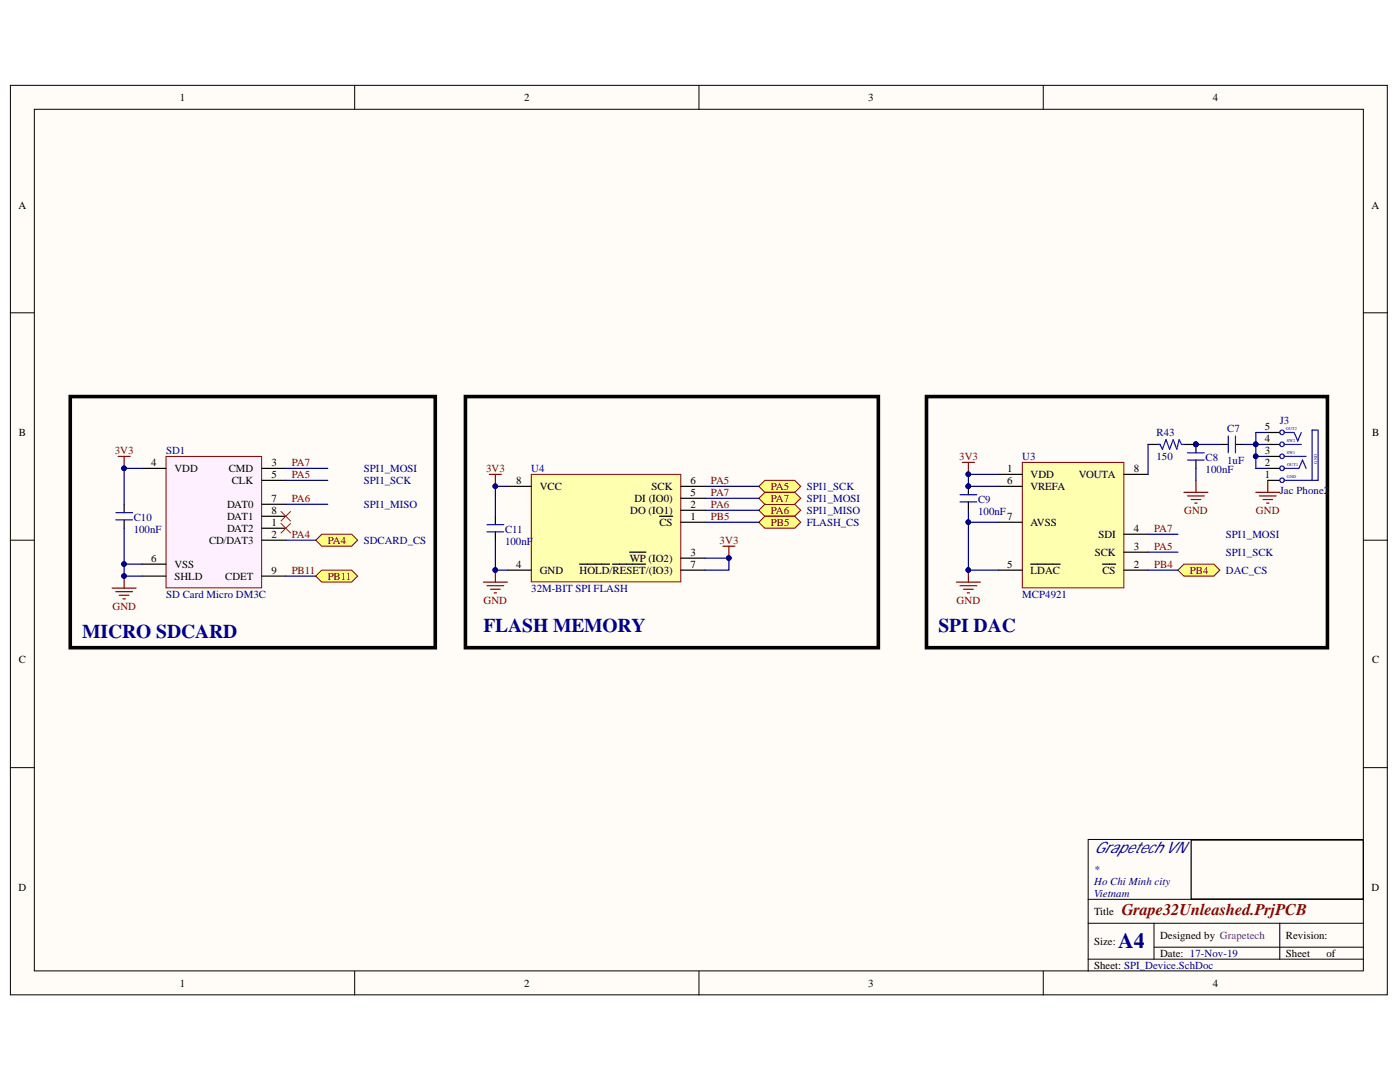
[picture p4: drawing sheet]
<svg xmlns="http://www.w3.org/2000/svg" width="279mm" height="216mm" viewBox="0 0 279 216" stroke-linecap="round" stroke-linejoin="round" font-family="sans-serif">
<defs><g id="words">
<text font-size="4.3" fill="#000080" x="223.1" y="189.3">A4</text>
<g font-size="3.9" fill="#000080">
<text x="16.4" y="127.3">MICRO SDCARD</text>
<text x="96.5" y="126">FLASH MEMORY</text>
<text x="187.3" y="126">SPI DAC</text>
</g>
<text font-size="3.3" fill="#800000" x="223.9" y="182.6">Grape32Unleashed.PrjPCB</text>
<text font-size="3.1" fill="#000080" x="218.4" y="170.2">Grapetech VN</text>
<g font-size="2.2">
<text x="35.9" y="20.2">1</text>
<text x="104.6" y="20.2">2</text>
<text x="173.3" y="20.2">3</text>
<text x="242" y="20.2">4</text>
<text x="3.7" y="41.6">A</text>
<text x="273.7" y="41.6">A</text>
<text x="3.8" y="87">B</text>
<text x="252.4" y="85.8">5</text>
<text x="252.4" y="88.2">4</text>
<text x="273.8" y="87">B</text>
<text x="30.1" y="93">4</text>
<text x="34.8" y="94.2">VDD</text>
<text x="45.7" y="94.2">CMD</text>
<text x="54.2" y="93">3</text>
<text x="54.2" y="95.4">5</text>
<text x="201" y="94.2">1</text>
<text x="205.7" y="95.4">VDD</text>
<text x="215.3" y="95.4">VOUTA</text>
<text x="226.3" y="94.2">8</text>
<text x="252.4" y="95.4">1</text>
<text x="252.4" y="93">2</text>
<text x="252.4" y="90.6">3</text>
<text x="45.3" y="101.4">DAT0</text>
<text x="46.3" y="96.6">CLK</text>
<text x="54.2" y="100.1">7</text>
<text x="103" y="96.6">8</text>
<text x="107.7" y="97.8">VCC</text>
<text x="126.6" y="100.1">DI (IO0)</text>
<text x="130" y="97.8">SCK</text>
<text x="137.8" y="101.4">2</text>
<text x="137.8" y="99">5</text>
<text x="137.8" y="96.6">6</text>
<text x="201" y="96.6">6</text>
<text x="205.7" y="97.8">VREFA</text>
<text x="45.3" y="106.1">DAT2</text>
<text x="45.3" y="103.7">DAT1</text>
<text x="54.2" y="104.9">1</text>
<text x="54.2" y="107.3">2</text>
<text x="54.2" y="102.6">8</text>
<text x="125.8" y="102.6">DO (IO1)</text>
<text x="131.6" y="104.9">CS</text>
<text x="137.8" y="103.7">1</text>
<text x="201" y="103.7">7</text>
<text x="205.7" y="104.9">AVSS</text>
<text x="219.2" y="107.3">SDI</text>
<text x="226.3" y="106.1">4</text>
<text x="30.1" y="112.1">6</text>
<text x="34.8" y="113.3">VSS</text>
<text x="41.7" y="108.5">CD/DAT3</text>
<text x="103" y="113.3">4</text>
<text x="125.7" y="112.1">WP (IO2)</text>
<text x="137.8" y="110.9">3</text>
<text x="137.8" y="113.3">7</text>
<text x="201" y="113.3">5</text>
<text x="218.5" y="110.9">SCK</text>
<text x="226.3" y="113.3">2</text>
<text x="226.3" y="109.7">3</text>
<text x="34.8" y="115.7">SHLD</text>
<text x="44.9" y="115.7">CDET</text>
<text x="54.2" y="114.5">9</text>
<text x="107.7" y="114.5">GND</text>
<text x="115.7" y="114.5">HOLD/RESET/(IO3)</text>
<text x="205.7" y="114.5">LDAC</text>
<text x="220" y="114.5">CS</text>
<text x="3.8" y="132.4">C</text>
<text x="273.8" y="132.4">C</text>
<text x="3.7" y="177.8">D</text>
<text x="273.7" y="177.8">D</text>
<text x="218.4" y="182.6">Title</text>
<text x="218.4" y="188.5">Size:</text>
<text x="231.5" y="190.9">Date: 17-Nov-19</text>
<text x="231.5" y="187.4">Designed by Grapetech</text>
<text x="256.6" y="187.4">Revision:</text>
<text x="256.6" y="190.9">Sheet</text>
<text x="264.7" y="190.9">of</text>
<text x="35.9" y="196.9">1</text>
<text x="104.6" y="196.9">2</text>
<text x="173.3" y="196.9">3</text>
<text x="218.4" y="193.3">Sheet: SPI_Device.SchDoc</text>
<text x="242" y="196.9">4</text>
</g>
<g font-size="2.2" fill="#000080">
<text x="230.8" y="87">R43</text>
<text x="244.9" y="86.3">C7</text>
<text x="255.4" y="84.6">J3</text>
<text x="33.1" y="90.6">SD1</text>
<text x="72.6" y="94.2">SPI1_MOSI</text>
<text x="106" y="94.2">U4</text>
<text x="204" y="91.8">U3</text>
<text x="230.8" y="91.8">150</text>
<text x="240.6" y="92">C8</text>
<text x="240.6" y="94.4">100nF</text>
<text x="244.9" y="92.5">1uF</text>
<text x="72.6" y="96.6">SPI1_SCK</text>
<text x="72.6" y="101.4">SPI1_MISO</text>
<text x="161" y="97.8">SPI1_SCK</text>
<text x="161" y="100.1">SPI1_MOSI</text>
<text x="195.2" y="100.4">C9</text>
<text x="255.4" y="98.5">Jac Phone2</text>
<text x="26.7" y="104">C10</text>
<text x="26.7" y="106.4">100nF</text>
<text x="100.8" y="106.4">C11</text>
<text x="161" y="102.6">SPI1_MISO</text>
<text x="161" y="104.9">FLASH_CS</text>
<text x="195.2" y="102.8">100nF</text>
<text x="244.7" y="107.3">SPI1_MOSI</text>
<text x="72.6" y="108.5">SDCARD_CS</text>
<text x="100.8" y="108.8">100nF</text>
<text x="244.7" y="110.9">SPI1_SCK</text>
<text x="33.1" y="119.3">SD Card Micro DM3C</text>
<text x="106" y="118.1">32M-BIT SPI FLASH</text>
<text x="204" y="119.3">MCP4921</text>
<text x="244.7" y="114.5">DAC_CS</text>
<text x="218.4" y="176.6">Ho Chi Minh city</text>
<text x="218.4" y="174.2">*</text>
<text x="218.4" y="179">Vietnam</text>
</g>
<g font-size="2.2" fill="#800000">
<text x="22.9" y="90.6">3V3</text>
<text x="58.2" y="93">PA7</text>
<text x="58.2" y="95.4">PA5</text>
<text x="97" y="94.2">3V3</text>
<text x="191.4" y="91.8">3V3</text>
<text x="58.2" y="100.1">PA6</text>
<text x="141.9" y="96.6">PA5</text>
<text x="141.9" y="101.4">PA6</text>
<text x="141.9" y="99">PA7</text>
<text x="153.8" y="97.8">PA5</text>
<text x="153.8" y="100.1">PA7</text>
<text x="58.2" y="107.3">PA4</text>
<text x="141.9" y="103.7">PB5</text>
<text x="153.8" y="102.6">PA6</text>
<text x="153.8" y="104.9">PB5</text>
<text x="230.3" y="106.1">PA7</text>
<text x="236.3" y="102.6">GND</text>
<text x="250.7" y="102.6">GND</text>
<text x="65.4" y="108.5">PA4</text>
<text x="143.6" y="108.5">3V3</text>
<text x="230.3" y="109.7">PA5</text>
<text x="230.3" y="113.3">PB4</text>
<text x="58.2" y="114.5">PB11</text>
<text x="65.4" y="115.7">PB11</text>
<text x="237.5" y="114.5">PB4</text>
<text x="22.4" y="121.7">GND</text>
<text x="96.5" y="120.5">GND</text>
<text x="190.9" y="120.5">GND</text>
</g>
<g font-size=".8" fill="#000080">
<text x="256.6" y="85.9">OUT2</text>
<text x="256.8" y="88.3">SW2</text>
<text x="256.8" y="95.4">GND</text>
<text x="256.8" y="90.6">SW1</text>
<text x="256.9" y="93.1">OUT1</text>
<text x="262.9" y="92.5" transform="rotate(-90 262.9 92.5)">GND</text>
</g>
</g></defs>
<g fill="#fffcf8" stroke="#000" stroke-width=".2">
<path d="M2.1 17h274.8v181.5h-274.8z"/>
<path d="M6.9 21.8h265.2v171.9h-265.2z"/>
</g>
<g fill="none" stroke="#000" stroke-width=".2">
<path d="M70.8 17v4.8M139.5 17v4.8M208.2 17v4.8M2.1 62.4h4.8M272.1 62.4h4.8M2.1 107.8h4.8M272.1 107.8h4.8M2.1 153.2h4.8M272.1 153.2h4.8M217.2 179.4h54.9M272.1 167.5h-54.9v26.3M70.8 193.8v4.8"/>
<path d="M139.5 193.8v4.8M208.2 193.8v4.8M217.2 184.2h54.9M217.2 191.4h54.9M230.3 184.2v7.2M230.3 189h41.8M255.4 184.2v7.2"/>
</g>
<path d="M237.7 167.6h34.4v11.8h-34.4z" fill="none" stroke="#000" stroke-width=".24"/>
<g fill="#ffff80" stroke="#800000" stroke-width=".2">
<path d="M151.4 97l1.2-1.1h6l1.2 1.1-1.2 1.2h-6z" fill-rule="evenodd"/>
<path d="M151.4 101.8l1.2-1.2h6l1.2 1.2-1.2 1.2h-6z" fill-rule="evenodd"/>
<path d="M151.4 99.4l1.2-1.2h6l1.2 1.2-1.2 1.2h-6z" fill-rule="evenodd"/>
<path d="M235.1 113.8l1.2-1.2h6l1.2 1.2-1.2 1.2h-6z" fill-rule="evenodd"/>
<path d="M63 107.8l1.2-1.2h6l1.2 1.2-1.2 1.2h-6z" fill-rule="evenodd"/>
<path d="M151.4 104.2l1.2-1.2h6l1.2 1.2-1.2 1.2h-6z" fill-rule="evenodd"/>
</g>
<path d="M33.1 91.1h19.1v26.2h-19.1z" fill="#fff0ff" stroke="#800000" stroke-width=".2"/>
<path d="M28.4 93.5h4.7M52.3 93.5h4.7M52.3 95.9h4.7M28.4 112.6h4.7M28.4 115h4.7M52.3 105.4h4.7M52.3 107.8h4.7M52.3 100.6h4.7M52.3 103h4.7M52.3 115h4.7" fill="none" stroke="#000" stroke-width=".24"/>
<path d="M106 94.7h29.9v21.4h-29.9z" fill="#ffffb0" stroke="#800000" stroke-width=".2"/>
<path d="M101.3 97h4.7M135.9 99.4h4.8M135.9 97h4.8M101.3 113.8h4.7M115.7 112.6h5.9M122.2 112.6h6.6M125.7 110.2h3.2M131.6 103h2.6M135.9 104.2h4.8M135.9 101.8h4.8M135.9 111.4h4.8M135.9 113.8h4.8" fill="none" stroke="#000" stroke-width=".24"/>
<path d="M204 92.3h20.3v25h-20.3z" fill="#ffffb0" stroke="#800000" stroke-width=".2"/>
<g fill="none" stroke="#000" stroke-width=".24">
<path d="M193.3 97v1.7M199.2 94.7h4.8M199.2 97h4.8M224.3 94.7h4.8M24.8 100.6v1.7M24.8 103.7v1.7M98.9 103v1.7M98.9 106.1v1.7M193.3 100.1v1.7M199.2 113.8h4.8M199.2 104.2h4.8M205.7 112.6h5.9"/>
<path d="M220 112.6h2.7M224.3 113.8h4.8M224.3 110.2h4.8M224.3 106.6h4.8"/>
</g>
<g fill="none" stroke="#800000" stroke-width=".24">
<path d="M23.6 91.1h2.4M24.8 91.1v2.4M97.7 94.7h2.4M98.9 94.7v2.3M192.1 92.3h2.4M193.3 92.3v2.4M22.4 117.3h4.8M23.1 118.1h3.3M23.8 118.8h1.9M24.5 119.5h.5M24.8 115v2.3M96.5 116.2h4.8"/>
<path d="M97.2 116.9h3.3M97.9 117.6h1.9M98.6 118.3h.5M98.9 113.8v2.4M144.3 109h2.4M145.5 109v2.4M190.9 116.2h4.8M191.6 116.9h3.3M192.3 117.6h1.9M193 118.3h.5M193.3 113.8v2.4"/>
</g>
<g fill="#000080" stroke="#000080" stroke-width=".2">
<circle cx="24.8" cy="93.4" r=".45"/>
<circle cx="98.8" cy="97" r=".45"/>
<circle cx="193.2" cy="94.6" r=".45"/>
<circle cx="145.4" cy="111.4" r=".45"/>
<circle cx="98.8" cy="113.7" r=".45"/>
<circle cx="24.8" cy="114.9" r=".45"/>
<circle cx="193.2" cy="97" r=".45"/>
<circle cx="193.2" cy="113.7" r=".45"/>
</g>
<path d="M56.1 104.4l1.9 2M56.1 102.1l1.9 1.9M58 104.4l-1.9 2M58 102.1l-1.9 1.9" fill="none" stroke="#f00" stroke-width=".2"/>
<path d="M191.6 98.7h3.3M23.1 103.7h3.3M23.1 102.3h3.3M97.2 106.1h3.3M97.2 104.7h3.3M191.6 100.1h3.3" fill="none" stroke="#00f" stroke-width=".24"/>
<path d="M63 115l1.2-1.2h6l1.2 1.2-1.2 1.2h-6z" fill-rule="evenodd" fill="#ffff80" stroke="#800000" stroke-width=".2"/>
<path d="M14 79.1h72.9v50.1h-72.9zM92.9 79.1h82.4v50.1h-82.4zM184.9 79.1h80v50.1h-80z" fill="none" stroke="#000" stroke-width=".72"/>
<path d="M229.1 88.7h2.4M236.3 88.7h2.4v1.7M238.7 91.8v1.7M243.5 88.7h1.6M246.6 88.7h1.6M253 88.7h2.4M253 95.9h2.4M253 86.3h2.4M253 93.5h2.4M253 91.1h2.4" fill="none" stroke="#000" stroke-width=".24"/>
<g fill="#000080" stroke="#000080" stroke-width=".2">
<circle cx="238.7" cy="88.7" r=".45"/>
<circle cx="145.4" cy="111.4" r=".45"/>
<circle cx="98.8" cy="113.7" r=".45"/>
<circle cx="98.8" cy="97" r=".45"/>
<circle cx="24.8" cy="112.5" r=".45"/>
<circle cx="24.8" cy="93.4" r=".45"/>
<circle cx="193.2" cy="104.2" r=".45"/>
<circle cx="193.2" cy="97" r=".45"/>
<circle cx="193.2" cy="94.6" r=".45"/>
<circle cx="193.2" cy="113.7" r=".45"/>
<circle cx="24.8" cy="114.9" r=".45"/>
<circle cx="250.6" cy="88.7" r=".45"/>
<circle cx="250.6" cy="91" r=".45"/>
</g>
<g fill="none" stroke="#00f" stroke-width=".24">
<path d="M231 88.7h.5l.5 .9 .7-1.9 .7 1.9 .7-1.9 .8 1.9 .4-1.9 .5 1h.5M237 91.8h3.3M237 90.4h3.3M245.1 87v3.4M246.6 87v3.4M256.4 93.5h2.8l.7-1.7 .8 1.7M256.4 86.3h1.9l.7 1.7 .7-1.7M256.4 88.7h3.3M256.4 95.9h6.7v-10.1h-1.2v10.1M256.4 91.1h4.3"/>
<circle cx="255.9" cy="91" r=".45"/>
<circle cx="255.9" cy="86.3" r=".45"/>
<circle cx="255.9" cy="93.4" r=".45"/>
<circle cx="255.9" cy="88.7" r=".45"/>
<circle cx="255.9" cy="95.8" r=".45"/>
</g>
<path d="M236.3 98.2h4.8M237 99h3.3M237.7 99.7h1.9M238.7 95.9v2.3M250.6 98.2h4.8M251.3 99h3.4M252.1 99.7h1.9M253 95.9v2.3M238.4 100.4h.5M252.8 100.4h.5" fill="none" stroke="#800000" stroke-width=".24"/>
<g fill="none" stroke="#000080" stroke-width=".24">
<path d="M28.4 93.5h-3.6v7.1M57 93.5h8.4M57 95.9h8.4M101.3 97h-2.4v6M140.7 99.4h10.7M140.7 97h10.7M199.2 94.7h-5.9v2.3h5.9M229.1 88.7v6M238.7 88.7h4.8M238.7 93.5v2.4M248.2 88.7h4.8M250.6 91.1h2.4"/>
<path d="M253 86.3h-2.4v7.2h2.4M24.8 105.4v9.6h3.6M24.8 112.6h3.6M57 107.8h6M57 100.6h8.4M57 115h6M98.9 107.8v6h2.4M140.7 111.4h4.8v2.4h-4.8M140.7 104.2h10.7M140.7 101.8h10.7M193.3 101.8v2.4h5.9M193.3 104.2v9.6h5.9"/>
<path d="M229.1 110.2h6M229.1 106.6h6M229.1 113.8h6"/>
</g>
<use href="#words"/>
</svg>
